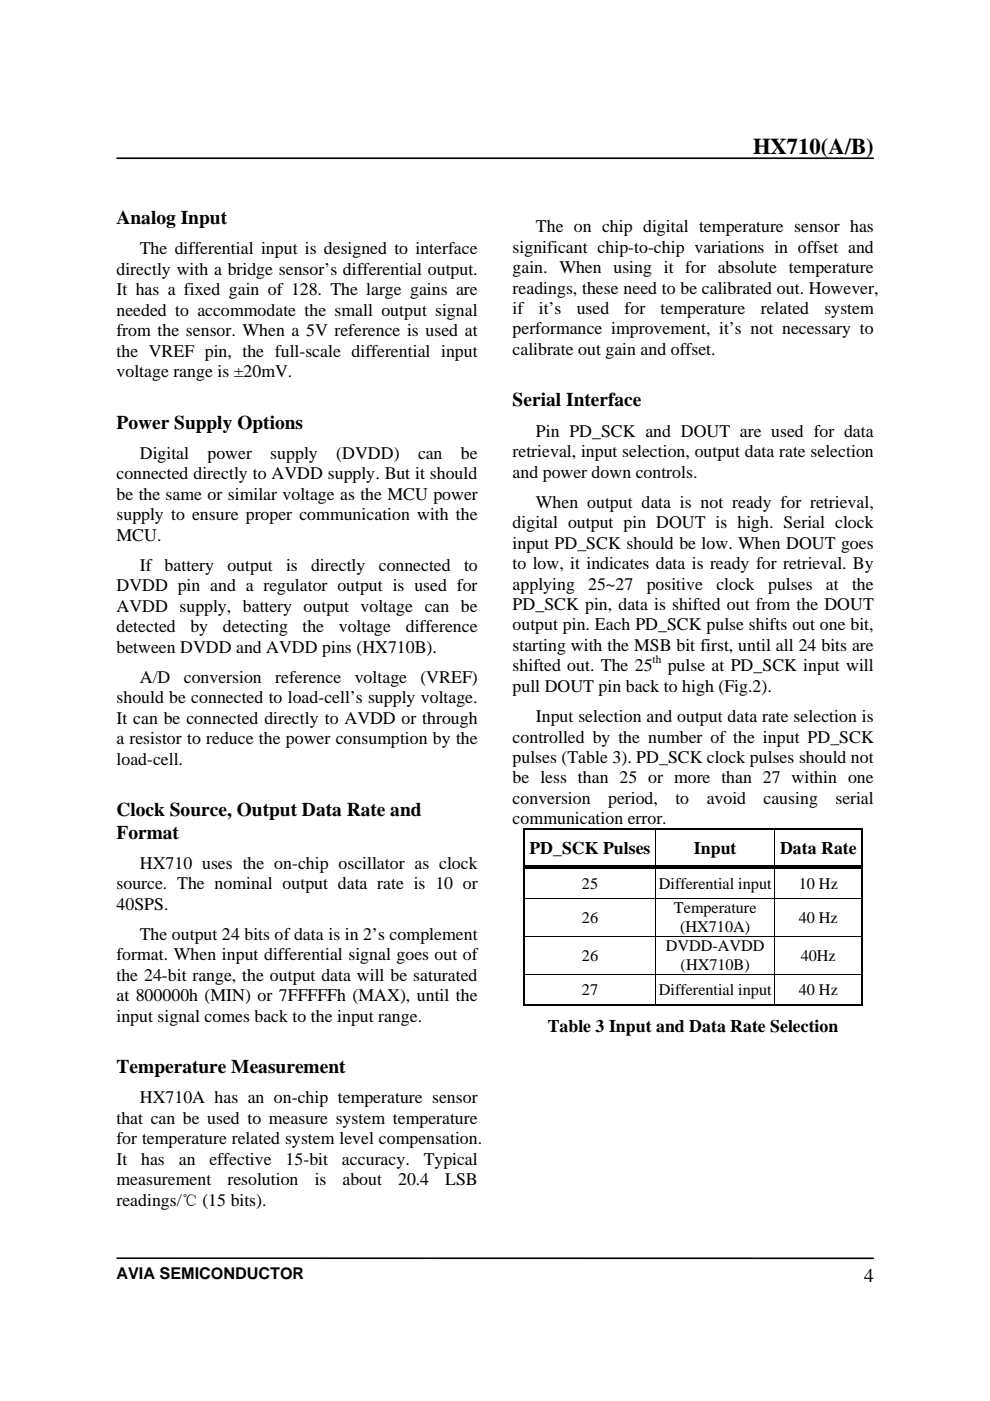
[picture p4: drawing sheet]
<svg xmlns="http://www.w3.org/2000/svg" width="210mm" height="297mm" viewBox="0 0 210 297" stroke-linecap="round" stroke-linejoin="round" font-family="sans-serif">
<defs><g id="words">
<text font-size="4.8" x="159.7" y="32.7">HX710(A/B)</text>
<g font-size="4.1">
<text x="24.7" y="47.5">Analog Input</text>
<text x="108.7" y="86.1">Serial Interface</text>
<text x="24.7" y="90.9">Power Supply Options</text>
<text x="24.7" y="173.1">Clock Source, Output Data Rate and</text>
<text x="24.7" y="177.8">Format</text>
<text x="24.7" y="227.5">Temperature Measurement</text>
<text x="183.2" y="271.8">4</text>
</g>
<g font-size="3.8">
<text x="29.6" y="54">The differential input is designed to interface</text>
<text x="108.7" y="53.6">significant chip-to-chip variations in offset and</text>
<text x="113.6" y="49.2">The on chip digital temperature sensor has</text>
<text x="24.7" y="58.3">directly with a bridge sensor’s differential output.</text>
<text x="108.7" y="57.9">gain. When using it for absolute temperature</text>
<text x="24.7" y="62.6">It has a fixed gain of 128. The large gains are</text>
<text x="108.7" y="62.2">readings, these need to be calibrated out. However,</text>
<text x="24.7" y="67">needed to accommodate the small output signal</text>
<text x="24.7" y="71.3">from the sensor. When a 5V reference is used at</text>
<text x="108.7" y="66.6">if</text>
<text x="108.7" y="70.9">performance improvement, it’s not necessary to</text>
<text x="114.2" y="66.6">it’s</text>
<text x="122.3" y="66.6">used</text>
<text x="132.4" y="66.6">for</text>
<text x="140.1" y="66.6">temperature</text>
<text x="161.3" y="66.6">related</text>
<text x="174.8" y="66.6">system</text>
<text x="24.7" y="75.6">the VREF pin, the full-scale differential input</text>
<text x="108.7" y="75.2">calibrate out gain and offset.</text>
<text x="24.7" y="80">voltage range is ±20mV.</text>
<text x="113.6" y="92.6">Pin PD_SCK and DOUT are used for data</text>
<text x="24.7" y="101.6">connected directly to AVDD supply. But it should</text>
<text x="29.6" y="97.3">Digital</text>
<text x="44" y="97.3">power</text>
<text x="57.3" y="97.3">supply</text>
<text x="71.3" y="97.3">(DVDD)</text>
<text x="88.6" y="97.3">can</text>
<text x="97.7" y="97.3">be</text>
<text x="108.7" y="96.9">retrieval, input selection, output data rate selection</text>
<text x="108.7" y="101.2">and power down controls.</text>
<text x="24.7" y="106">be the same or similar voltage as the MCU power</text>
<text x="113.6" y="107.6">When output data is not ready for retrieval,</text>
<text x="24.7" y="110.3">supply to ensure proper communication with the</text>
<text x="108.7" y="112">digital output pin DOUT is high. Serial clock</text>
<text x="24.7" y="114.7">MCU.</text>
<text x="108.7" y="116.3">input PD_SCK should be low. When DOUT goes</text>
<text x="24.7" y="125.4">DVDD pin and a regulator output is used for</text>
<text x="29.6" y="121.1">If battery</text>
<text x="48.2" y="121.1">output</text>
<text x="60.6" y="121.1">is</text>
<text x="66" y="121.1">directly</text>
<text x="80.3" y="121.1">connected</text>
<text x="98.4" y="121.1">to</text>
<text x="108.7" y="120.6">to low, it indicates data is ready for retrieval. By</text>
<text x="108.7" y="125">applying</text>
<text x="124.7" y="125">25~27</text>
<text x="137.1" y="125">positive</text>
<text x="151.9" y="125">clock</text>
<text x="162.9" y="125">pulses</text>
<text x="175.1" y="125">at</text>
<text x="180.7" y="125">the</text>
<text x="24.7" y="129.7">AVDD supply, battery output voltage can be</text>
<text x="108.7" y="129.3">PD_SCK pin, data is shifted out from the DOUT</text>
<text x="24.7" y="134.1">detected</text>
<text x="40.4" y="134.1">by</text>
<text x="47.2" y="134.1">detecting</text>
<text x="64.1" y="134.1">the</text>
<text x="71.8" y="134.1">voltage</text>
<text x="86" y="134.1">difference</text>
<text x="108.7" y="133.7">output pin. Each PD_SCK pulse shifts out one bit,</text>
<text x="24.7" y="138.4">between DVDD and AVDD pins (HX710B).</text>
<text x="108.7" y="138">starting with the MSB bit first, until all 24 bits are</text>
<text x="108.7" y="142.3">shifted out. The 25</text>
<text x="141.6" y="142.3">pulse at PD_SCK input will</text>
<text x="24.7" y="149.1">should be connected to load-cell’s supply voltage.</text>
<text x="29.6" y="144.8">A/D</text>
<text x="39" y="144.8">conversion</text>
<text x="58.4" y="144.8">reference</text>
<text x="75.2" y="144.8">voltage</text>
<text x="89.1" y="144.8">(VREF)</text>
<text x="108.7" y="146.7">pull DOUT pin back to high (Fig.2).</text>
<text x="24.7" y="153.5">It can be connected directly to AVDD or through</text>
<text x="113.6" y="153.1">Input selection and output data rate selection is</text>
<text x="24.7" y="157.8">a resistor to reduce the power consumption by the</text>
<text x="108.7" y="157.4">controlled by the number of the input PD_SCK</text>
<text x="108.7" y="161.8">pulses (Table 3). PD_SCK clock pulses should not</text>
<text x="24.7" y="162.2">load-cell.</text>
<text x="108.7" y="166.1">be less than 25 or more than 27 within one</text>
<text x="108.7" y="170.4">conversion</text>
<text x="128.9" y="170.4">period,</text>
<text x="143.2" y="170.4">to</text>
<text x="149.8" y="170.4">avoid</text>
<text x="161.9" y="170.4">causing</text>
<text x="177.1" y="170.4">serial</text>
<text x="108.7" y="174.8">communication error.</text>
<text x="29.6" y="184.2">HX710 uses the on-chip oscillator as clock</text>
<text x="112.2" y="181.1">PD_SCK Pulses</text>
<text x="147.1" y="181.1">Input</text>
<text x="165.4" y="181.1">Data Rate</text>
<text x="24.7" y="188.5">source. The nominal output data rate is 10 or</text>
<text x="24.7" y="192.9">40SPS.</text>
<text x="24.7" y="203.6">format. When input differential signal goes out of</text>
<text x="29.6" y="199.3">The output 24 bits of data is in 2’s complement</text>
<text x="24.7" y="208">the 24-bit range, the output data will be saturated</text>
<text x="24.7" y="212.3">at 800000h (MIN) or 7FFFFFh (MAX), until the</text>
<text x="24.7" y="216.6">input signal comes back to the input range.</text>
<text x="116.1" y="218.7">Table 3 Input and Data Rate Selection</text>
<text x="29.6" y="233.9">HX710A has an on-chip temperature sensor</text>
<text x="24.7" y="238.3">that can be used to measure system temperature</text>
<text x="24.7" y="242.6">for temperature related system level compensation.</text>
<text x="24.7" y="247">It</text>
<text x="24.7" y="251.3">measurement</text>
<text x="29.9" y="247">has</text>
<text x="37.9" y="247">an</text>
<text x="44.4" y="247">effective</text>
<text x="48.2" y="251.3">resolution</text>
<text x="60.6" y="247">15-bit</text>
<text x="66.7" y="251.3">is</text>
<text x="72.5" y="247">accuracy.</text>
<text x="72.6" y="251.3">about</text>
<text x="84.4" y="251.3">20.4</text>
<text x="89.8" y="247">Typical</text>
<text x="94.4" y="251.3">LSB</text>
<text x="24.7" y="255.7">readings/℃ (15 bits).</text>
</g>
<g font-size="3.4">
<text x="123.4" y="188.4">25</text>
<text x="139.7" y="188.4">Differential input</text>
<text x="169.4" y="188.4">10 Hz</text>
<text x="123.4" y="195.6">26</text>
<text x="142.9" y="193.7">Temperature</text>
<text x="144.2" y="197.6">(HX710A)</text>
<text x="169.4" y="195.6">40 Hz</text>
<text x="123.4" y="203.7">26</text>
<text x="141.2" y="201.7">DVDD-AVDD</text>
<text x="169.8" y="203.7">40Hz</text>
<text x="144.3" y="205.7">(HX710B)</text>
<text x="123.4" y="210.9">27</text>
<text x="139.7" y="210.9">Differential input</text>
<text x="169.4" y="210.9">40 Hz</text>
<text x="24.7" y="271.2">AVIA SEMICONDUCTOR</text>
</g>
<text font-size="2.4" x="138.3" y="140.6">th</text>
</g></defs>
<path d="M24.7 33.5h160.6M111 175.8h71.6M182.8 176.2v7.2M182.8 184.2v6.1M182.8 190.5v7.9M182.8 198.6v7.9M182.8 206.6v6.5M24.7 266.8h160.6" fill="none" stroke="#000" stroke-width=".34"/>
<g fill="#000">
<path d="M111 175.7h.3v.5h-.3zM138.9 176h.2v.2h-.2zM164.2 176h.1v.2h-.1zM182.6 175.7h.3v.5h-.3zM182.6 175.7h.3v.3h-.3zM111 183.4h.3v.8h-.3zM138.9 184.1l.2 .1zM138.9 183.4h.8v.2h-.8zM138.9 183.9h.8v.2h-.8zM164.2 184.1l.1 .1zM164.2 183.4h.7v.2h-.7zM164.2 183.9h.7v.2h-.7z"/>
<path d="M182.6 183.4h.3v.8h-.3zM182.6 212.8h.3v.3h-.3z"/>
</g>
<path d="M111.2 176.2v7.2M111.2 184.2v6.1M111.2 190.5v7.9M111.2 198.6v7.9M111 213h71.6M111.2 206.6v6.5" fill="none" stroke="#000" stroke-width=".32"/>
<g fill="none" stroke="#000" stroke-width=".21">
<path d="M139 176.2v7.2M164.3 176.2v7.2M111 190.4h71.9M111 198.5h71.9M139 184.2v6.1M139 190.5v7.9M139 198.6v7.9M164.3 184.2v6.1M164.3 190.5v7.9M164.3 198.6v7.9M111 206.5h71.9M139 206.6v6.2"/>
<path d="M164.3 206.6v6.2"/>
</g>
<path d="M111.3 183.5h27.6M111.3 184h27.6M139.7 183.5h24.5M139.7 184h24.5M164.9 183.5h17.7M164.9 184h17.7" fill="none" stroke="#000" stroke-width=".25"/>
<use href="#words"/>
</svg>
